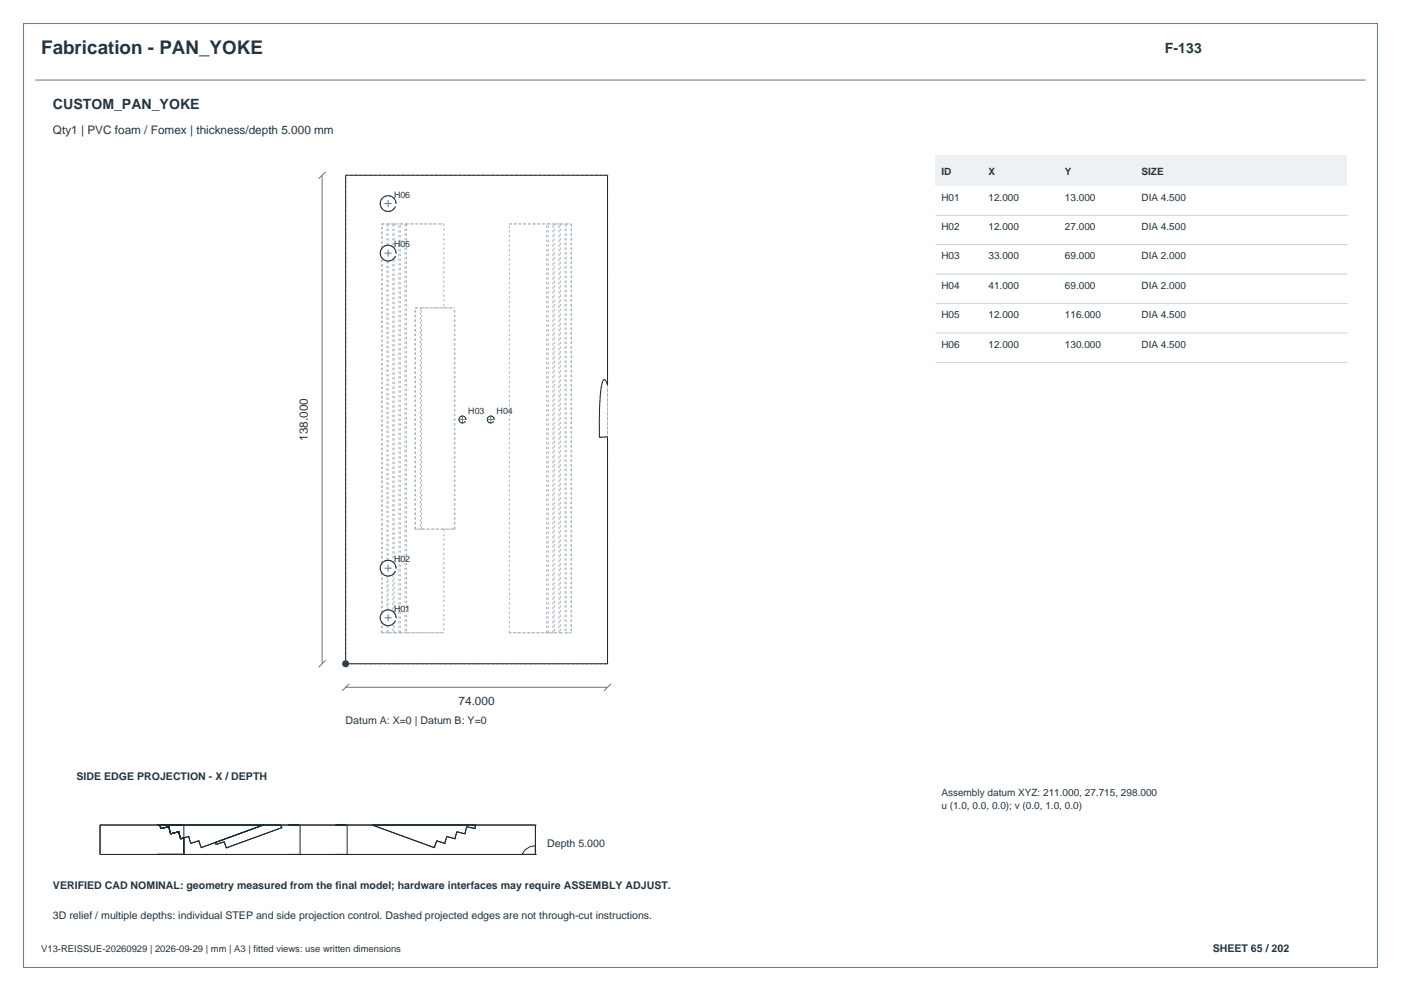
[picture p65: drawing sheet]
<svg xmlns="http://www.w3.org/2000/svg" width="420mm" height="297mm" viewBox="0 0 420 297" stroke-linecap="round" stroke-linejoin="round" font-family="sans-serif">
<defs><g id="words">
<text font-size="5.6" fill="#24343f" x="12.3" y="16.2">Fabrication - PAN_YOKE</text>
<g font-size="4.2" fill="#24343f">
<text x="349.2" y="15.9">F-133</text>
<text x="15.9" y="32.8">CUSTOM_PAN_YOKE</text>
</g>
<g font-size="3.5" fill="#24343f">
<text x="15.9" y="40.2">Qty1 | PVC foam / Fomex | thickness/depth 5.000 mm</text>
<text x="92.3" y="132.1" transform="rotate(-90 92.3 132.1)">138.000</text>
<text x="137.5" y="211.3">74.000</text>
</g>
<g font-size="3.2" fill="#24343f">
<text x="103.6" y="216.9">Datum A: X=0 | Datum B: Y=0</text>
<text x="22.9" y="233.9">SIDE EDGE PROJECTION - X / DEPTH</text>
<text x="164" y="254">Depth 5.000</text>
<text x="15.9" y="266.3">VERIFIED CAD NOMINAL: geometry measured from the final model; hardware interfaces may require ASSEMBLY ADJUST.</text>
<text x="15.9" y="275.5">3D relief / multiple depths: individual STEP and side projection control. Dashed projected edges are not through-cut instructions.</text>
<text x="363.6" y="285.4">SHEET 65 / 202</text>
</g>
<g font-size="3" fill="#24343f">
<text x="282.2" y="52.5">ID</text>
<text x="296.3" y="52.5">X</text>
<text x="319.3" y="52.5">Y</text>
<text x="342.2" y="52.5">SIZE</text>
<text x="282.2" y="60.1">H01</text>
<text x="296.3" y="60.1">12.000</text>
<text x="319.3" y="60.1">13.000</text>
<text x="342.2" y="60.1">DIA 4.500</text>
<text x="282.2" y="68.9">H02</text>
<text x="296.3" y="68.9">12.000</text>
<text x="319.3" y="68.9">27.000</text>
<text x="342.2" y="68.9">DIA 4.500</text>
<text x="282.2" y="77.7">H03</text>
<text x="296.3" y="77.7">33.000</text>
<text x="319.3" y="77.7">69.000</text>
<text x="342.2" y="77.7">DIA 2.000</text>
<text x="282.2" y="86.6">H04</text>
<text x="296.3" y="86.6">41.000</text>
<text x="319.3" y="86.6">69.000</text>
<text x="342.2" y="86.6">DIA 2.000</text>
<text x="282.2" y="95.4">H05</text>
<text x="296.3" y="95.4">12.000</text>
<text x="319.3" y="95.4">116.000</text>
<text x="342.2" y="95.4">DIA 4.500</text>
<text x="282.2" y="104.2">H06</text>
<text x="296.3" y="104.2">12.000</text>
<text x="319.3" y="104.2">130.000</text>
<text x="342.2" y="104.2">DIA 4.500</text>
<text x="282.2" y="238.6">Assembly datum XYZ: 211.000, 27.715, 298.000</text>
<text x="282.2" y="242.5">u (1.0, 0.0, 0.0); v (0.0, 1.0, 0.0)</text>
</g>
<text font-size="2.8" fill="#24343f" x="12.3" y="285.4">V13-REISSUE-20260929 | 2026-09-29 | mm | A3 | fitted views: use written dimensions</text>
<g font-size="2.6" fill="#24343f">
<text x="118.1" y="59.2">H06</text>
<text x="118.1" y="74.1">H05</text>
<text x="140.4" y="124">H03</text>
<text x="148.9" y="124">H04</text>
<text x="118.1" y="168.5">H02</text>
<text x="118.1" y="183.4">H01</text>
</g>
</g></defs>
<path d="M7.1 7.1h405.8v282.8h-405.8z" fill="none" stroke="#647b8a" stroke-width=".3"/>
<path d="M10.6 24h398.8M96.6 52.5v146.4M97.6 51.5l-2.1 2.1M97.6 197.9l-2.1 2.1M103.6 206h78.5M104.7 204.9l-2.1 2.1M183.2 204.9l-2.1 2.1" fill="none" stroke="#607687" stroke-width=".3"/>
<g fill="none" stroke="#a4b2bd" stroke-width=".3" stroke-dasharray=".7 .7" stroke-linecap="butt">
<path d="M103.6 52.5h78.5M114.4 74.5l-.4 .9v1l.4 .9M114.4 74.5v-7.4M114.4 67.1h18.7M114.4 77.3l.2 .1M114.6 67.1h1.4M114.6 67.1h-.2M114.6 74.3l-.2 .2M114.6 74.3v-7.2M114.6 77.4l1.4 .8M116 78.2l.3 .1M116 73.5l-1.4 .8"/>
<path d="M116 78.2v89.7M116 73.5v-6.4M116.3 67.1h1.5M116.3 67.1h-.3M116.3 78.3l1.5-.5M116.3 73.5h-.3M116.3 67.1v6.4M117.8 77.8l.4-.4M117.8 74l-1.5-.5M117.8 77.8v90.6M117.8 67.1v6.9M118.2 67.1h1.4"/>
<path d="M118.2 67.1h-.4M118.2 77.4l.4-.7 .1-.8M118.2 74.3l-.4-.3M118.2 67.1v7.2M118.7 61a2.39 2.39 0 0 0-3.2-2.2 2.39 2.39 0 0 0-1 3.7 2.39 2.39 0 0 0 3.9-.3M118.7 75.9a2.39 2.39 0 0 0-3.2-2.3 2.39 2.39 0 0 0-1 3.8 2.39 2.39 0 0 0 3.9-.3M118.7 75.9l-.1-.9-.4-.7M120 67.1h1.4M120 67.1h-.4M121.4 67.1v122.5M121.9 67.1h11.2M121.9 67.1v122.5"/>
<path d="M121.9 67.1h-.5M133.1 67.1v25.2M152.7 67.1h18.6M152.7 67.1h11.2M163.9 67.1h.4M164.3 67.1h1.5M165.8 67.1h.4M166.2 67.1h1.4M166.2 67.1v122.5M167.6 67.1h.4M168 67.1h1.4M168 67.1v122.5"/>
<path d="M169.4 67.1h.3M169.4 67.1v122.5M169.7 67.1h1.5M169.7 67.1v122.5M171.2 67.1v122.5M171.2 67.1h.1M171.3 67.1v122.5M124.4 92.3h8.7M124.5 92.3h1.5M124.5 92.3h-.1M126 92.3v66.3M126.4 92.3h10"/>
<path d="M126.4 92.3h-.4M133.1 92.3h3.1M136.4 92.3h-.2M182.1 115.4v-62.9M182.1 115.4l-.5-1.3-.3-.3-.5 .2a21.6 21.6 0 0 0-1.1 8.2v8.9M182.1 115.4v15.4M139.7 125.7l-.3-.7-.8-.3-.7 .3-.3 .7 .3 .8 .7 .3 .8-.3M148.2 125.7l-.3-.7-.8-.3-.7 .3-.3 .7 .3 .8 .7 .3 .8-.3M179.7 131.1l2.4-.2M182.1 130.8v.1M182.1 130.8l-2.4 .3M124.4 158.6v-66.3"/>
<path d="M124.5 158.6h1.5M124.5 158.6h-.1M124.5 158.6v-66.3M126.4 158.6h10M126.4 158.6h-.4M126.4 158.6v-66.3M133.1 158.6v31M133.1 158.6h-8.7M136.2 158.6v-66.3M136.2 158.6h-3.1M136.4 158.6h-.2M136.4 158.6v-66.3"/>
<path d="M114.4 168.9l-.4 .9v1l.4 .9M114.4 168.9v-91.6M114.4 171.7l.2 .2M114.6 171.9l1.4 .7M114.6 168.7l-.2 .2M114.6 168.7v-91.3M116 172.6l.3 .1M116 167.9l-1.4 .8M116 172.6v10.2M116.3 172.7l1.5-.5M116.3 167.9h-.3M116.3 167.9v-89.6"/>
<path d="M117.8 172.2l.4-.3M117.8 168.4l-1.5-.5M117.8 172.2v11M118.2 171.9l.4-.8 .1-.8M118.2 168.7l-.4-.3M118.2 168.7v-91.3M118.7 170.3a2.39 2.39 0 0 0-3.2-2.3 2.39 2.39 0 0 0-1 3.8 2.39 2.39 0 0 0 3.9-.3M118.7 170.3l-.1-.9-.4-.7M103.6 198.9v-146.4M103.6 198.9h78.5M114.4 189.6v-3.1M114.4 183.7l-.4 .9v1l.4 .9"/>
<path d="M114.4 183.7v-12M114.4 186.5l.2 .2M114.6 183.6l-.2 .1M114.6 183.6v-11.7M114.6 186.7l1.4 .8M114.6 189.6h-.2M114.6 189.6v-2.9M114.6 189.6h1.4M116 187.5h.3M116 182.8l-1.4 .8M116 187.5v2.1M116.3 187.5l1.5-.5"/>
<path d="M116.3 182.7l-.3 .1M116.3 189.6h1.5M116.3 189.6h-.3M116.3 182.7v-10M116.3 189.6v-2.1M117.8 187l.4-.3M117.8 183.2l-1.5-.5M117.8 187v2.6M118.2 186.7l.4-.7 .1-.9M118.2 183.6l-.4-.4M118.2 189.6h1.4M118.2 189.6h-.4"/>
<path d="M118.2 183.6v-11.7M118.2 189.6v-2.9M118.3 183.8l-.1-.2M118.6 184.3l-.3-.5M118.7 185.1a2.39 2.39 0 0 0-3.2-2.2 2.39 2.39 0 0 0-1 3.8 2.39 2.39 0 0 0 3.9-.4M118.7 185.1l-.1-.8M119.6 189.6v-122.5M120 189.6h1.4M120 189.6h-.4M120 189.6v-122.5M121.9 189.6h11.2M121.9 189.6h-.5"/>
<path d="M133.1 189.6h-18.7M152.7 189.6v-122.5M152.7 189.6h11.2M163.9 189.6v-122.5M163.9 189.6h.4M164.3 189.6h1.5M164.3 189.6v-122.5M165.8 189.6h.4M165.8 189.6v-122.5M166.2 189.6h1.4M167.6 189.6h.4M167.6 189.6v-122.5"/>
<path d="M168 189.6h1.4M169.4 189.6h.3M169.7 189.6h1.5M171.2 189.6h.1M171.3 189.6h-18.6M182.1 198.9v-146.4M182.1 198.9v-68"/>
</g>
<path d="M103.6 52.5h78.5v62.9a1.72 1.72 0 0 0-1-1.6l-.3 .2a21.6 21.6 0 0 0-1.1 8.2v8.9l2.4-.2v68h-78.5zM118.7 75.9a2.39 2.39 0 0 0-3.3-2.2 2.39 2.39 0 0 0-.7 3.9 2.39 2.39 0 0 0 3.9-.9M118.7 61a2.39 2.39 0 0 0-3.3-2.2 2.39 2.39 0 0 0-.7 3.9 2.39 2.39 0 0 0 3.9-.8M139.7 125.7a1.06 1.06 0 0 0-1.4-1 1.06 1.06 0 0 0-.5 1.7 1.06 1.06 0 0 0 1.8-.1M148.2 125.7a1.06 1.06 0 0 0-1.4-1 1.06 1.06 0 0 0-.5 1.7 1.06 1.06 0 0 0 1.7-.1M118.7 170.3a2.39 2.39 0 0 0-3.3-2.2 2.39 2.39 0 0 0-.7 3.9 2.39 2.39 0 0 0 3.9-.9M118.7 185.1a2.39 2.39 0 0 0-3.3-2.2 2.39 2.39 0 0 0-.7 3.9 2.39 2.39 0 0 0 3.9-.8" fill="none" stroke="#1b2932" stroke-width=".3"/>
<circle cx="103.6" cy="198.9" r="1.06" fill="#283f4e"/>
<path d="M116.4 60v2.1M115.3 75.9h2.1M115.3 61h2.1M116.4 74.8v2.1M137.6 125.7h2.1M138.6 124.7v2.1M146.1 125.7h2.1M147.1 124.7v2.1M115.3 170.3h2.1M116.4 169.2v2.1M115.3 185.1h2.1M116.4 184.1v2.1" fill="none" stroke="#607687" stroke-width=".3"/>
<path d="M280.5 46.5h123.4v9.2h-123.4z" fill-rule="evenodd" fill="#edf1f4"/>
<path d="M280.5 64.5h123.4M280.5 73.3h123.4M280.5 82.2h123.4M280.5 91h123.4M280.5 99.8h123.4M280.5 108.6h123.4" fill="none" stroke="#c8d3da" stroke-width=".3"/>
<g fill="none" stroke="#1b2932" stroke-width=".3">
<path d="M30 247.3h.1M30 256.1h.1M30 247.3v8.8M30 256.1h130.5M30 247.3h130.5M47.3 247.3h.7zM48 247.3h.1M48 247.3l.2 1M48.2 248.3h.1M50.6 247.8l-2.4 .5M50.6 247.8h.1M50.6 247.8l.5 2.1"/>
<path d="M51.1 249.9h.1M53.5 249.3l-2.4 .6M53.5 249.3h.1M53.5 249.3l.6 2.1M54.1 251.4h.1M54.6 247.3h-7.4h7.9v8.8h-7.9h7.4M55.1 251.1l-1 .3M56.5 250.7h.1M56.5 250.7l-2.4 .7M56.5 250.7l.7 2.1M57.2 252.8h.1M59.6 252h.1"/>
<path d="M59.6 252l.7 2M59.6 252l-2.4 .8M60.3 254h.1M64.5 252.5h.1M64.5 252.5l.2 .6M64.7 253.1h.1M67.2 252.3h.1M67.2 252.3l.6 1.8M67.2 252.3l-2.5 .8M67.8 254.1h.1M78.9 247.3h.1M78.9 247.3l-18.6 6.7"/>
<path d="M84.1 247.3h.1M84.1 247.3l.3 .8M84.4 248.1h.1M84.4 248.1l-16.6 6M89.4 247.3h-3h3.6v8.8h-3.6h3M103.6 247.3h-3.1h3.6v8.8h-3.6h3.1M111.6 247.3h.1M111.6 247.3l18.6 6.7M130.2 254h.1M130.9 252h.1M130.9 252l2.4 .8M130.9 252l-.7 2"/>
<path d="M133.3 252.8h.1M134 250.7h.1M134 250.7l2.4 .7M134 250.7l-.7 2.1M136.4 251.4h.1M137 249.3h.1M137 249.3l2.4 .6M137 249.3l-.6 2.1M139.4 249.9h.1M139.9 247.8h.1M139.9 247.8l2.4 .5M139.9 247.8l-.5 2.1"/>
<path d="M142.3 248.3h.1M142.5 247.3h.1M142.5 247.3l-.2 1M160.5 247.3h.1M160.5 256.1h.1M160.5 253.5l-1.7 .3-1.4 .9-.9 1.4h4M160.5 247.3v8.8"/>
</g>
<use href="#words"/>
</svg>
